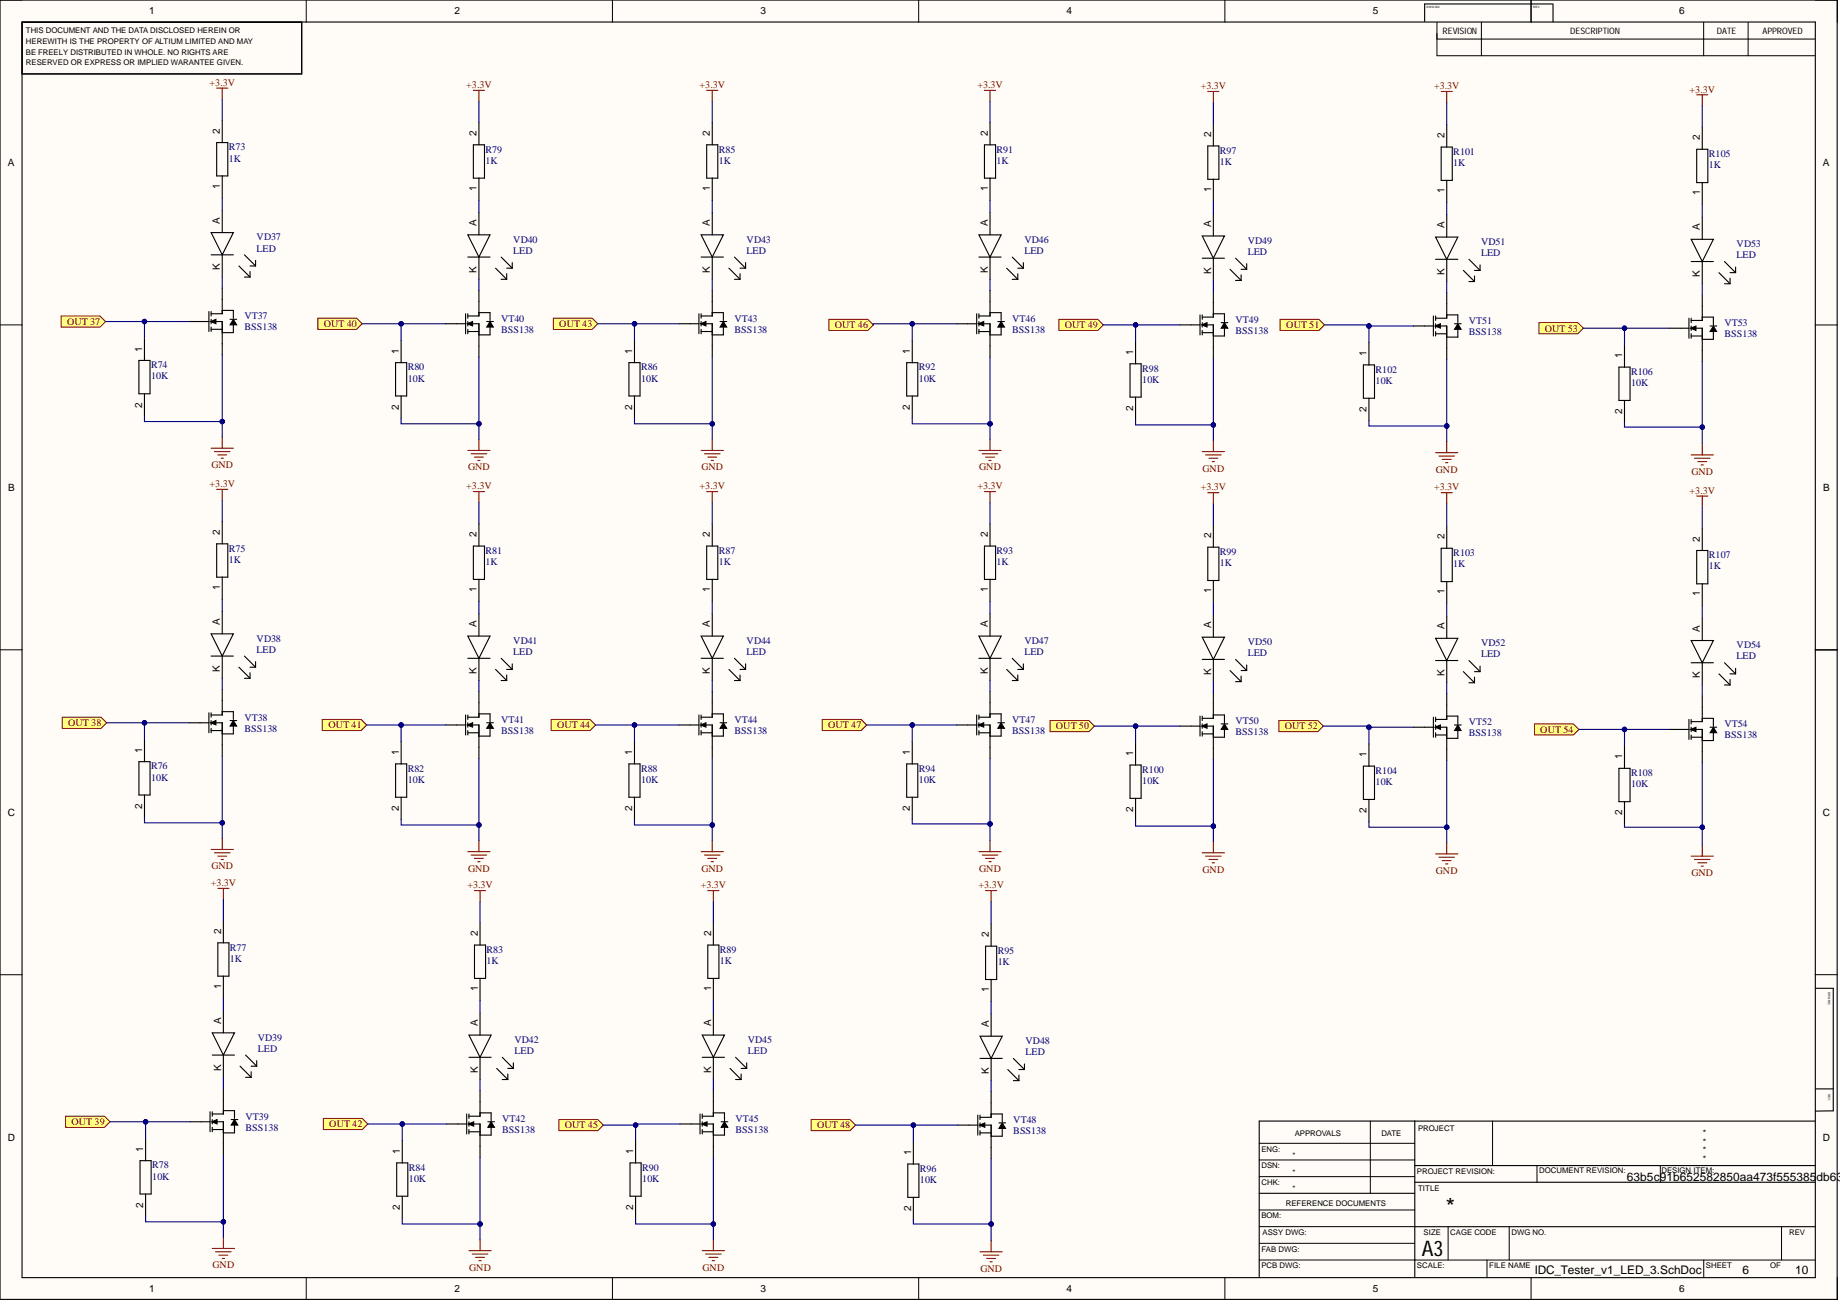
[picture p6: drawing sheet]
<svg xmlns="http://www.w3.org/2000/svg" width="420mm" height="297mm" viewBox="0 0 420 297" stroke-linecap="round" stroke-linejoin="round" font-family="sans-serif">
<defs><g id="words">
<text font-size="5.4" x="329.9" y="277.1">*</text>
<text font-size="4.9" x="324.4" y="286.5">A3</text>
<g font-size="2.7">
<text x="371.2" y="269.4">63b5c91b652582850aa473f555385db635</text>
<text x="350.2" y="290.7">IDC_Tester_v1_LED_3.SchDoc</text>
<text x="397.6" y="290.7">6</text>
<text x="409.6" y="290.7">10</text>
</g>
<g font-size="2.3">
<text x="34.1" y="3.3">1</text>
<text x="103.7" y="3.3">2</text>
<text x="173.5" y="3.3">3</text>
<text x="243.4" y="3.3">4</text>
<text x="313.2" y="3.3">5</text>
<text x="383.1" y="3.3">6</text>
<text x="50.2" y="30.5" transform="rotate(-90 50.2 30.5)">2</text>
<text x="108.8" y="31" transform="rotate(-90 108.8 31)">2</text>
<text x="162" y="31" transform="rotate(-90 162 31)">2</text>
<text x="225.4" y="31" transform="rotate(-90 225.4 31)">2</text>
<text x="276.3" y="31.3" transform="rotate(-90 276.3 31.3)">2</text>
<text x="329.5" y="31.5" transform="rotate(-90 329.5 31.5)">2</text>
<text x="387.9" y="32" transform="rotate(-90 387.9 32)">2</text>
<text x="1.8" y="37.9">A</text>
<text x="415.9" y="37.9">A</text>
<text x="50.2" y="43" transform="rotate(-90 50.2 43)">1</text>
<text x="108.8" y="43.5" transform="rotate(-90 108.8 43.5)">1</text>
<text x="162" y="43.5" transform="rotate(-90 162 43.5)">1</text>
<text x="225.4" y="43.5" transform="rotate(-90 225.4 43.5)">1</text>
<text x="276.3" y="43.8" transform="rotate(-90 276.3 43.8)">1</text>
<text x="329.5" y="44" transform="rotate(-90 329.5 44)">1</text>
<text x="387.9" y="44.5" transform="rotate(-90 387.9 44.5)">1</text>
<text x="50.2" y="51" transform="rotate(-90 50.2 51)">A</text>
<text x="108.8" y="51.6" transform="rotate(-90 108.8 51.6)">A</text>
<text x="162" y="51.6" transform="rotate(-90 162 51.6)">A</text>
<text x="225.4" y="51.6" transform="rotate(-90 225.4 51.6)">A</text>
<text x="276.3" y="51.8" transform="rotate(-90 276.3 51.8)">A</text>
<text x="329.5" y="52.1" transform="rotate(-90 329.5 52.1)">A</text>
<text x="387.9" y="52.6" transform="rotate(-90 387.9 52.6)">A</text>
<text x="50.2" y="61.7" transform="rotate(-90 50.2 61.7)">K</text>
<text x="108.8" y="62.2" transform="rotate(-90 108.8 62.2)">K</text>
<text x="162" y="62.2" transform="rotate(-90 162 62.2)">K</text>
<text x="225.4" y="62.2" transform="rotate(-90 225.4 62.2)">K</text>
<text x="276.3" y="62.5" transform="rotate(-90 276.3 62.5)">K</text>
<text x="329.5" y="62.7" transform="rotate(-90 329.5 62.7)">K</text>
<text x="387.9" y="63.2" transform="rotate(-90 387.9 63.2)">K</text>
<text x="32.4" y="80.2" transform="rotate(-90 32.4 80.2)">1</text>
<text x="91" y="80.7" transform="rotate(-90 91 80.7)">1</text>
<text x="144.2" y="80.7" transform="rotate(-90 144.2 80.7)">1</text>
<text x="207.6" y="80.7" transform="rotate(-90 207.6 80.7)">1</text>
<text x="258.6" y="81" transform="rotate(-90 258.6 81)">1</text>
<text x="311.8" y="81.2" transform="rotate(-90 311.8 81.2)">1</text>
<text x="370.1" y="81.7" transform="rotate(-90 370.1 81.7)">1</text>
<text x="32.4" y="93" transform="rotate(-90 32.4 93)">2</text>
<text x="91" y="93.5" transform="rotate(-90 91 93.5)">2</text>
<text x="144.2" y="93.5" transform="rotate(-90 144.2 93.5)">2</text>
<text x="207.6" y="93.5" transform="rotate(-90 207.6 93.5)">2</text>
<text x="258.6" y="93.7" transform="rotate(-90 258.6 93.7)">2</text>
<text x="311.8" y="94" transform="rotate(-90 311.8 94)">2</text>
<text x="370.1" y="94.5" transform="rotate(-90 370.1 94.5)">2</text>
<text x="1.9" y="112">B</text>
<text x="416" y="112">B</text>
<text x="50.2" y="122" transform="rotate(-90 50.2 122)">2</text>
<text x="108.8" y="122.5" transform="rotate(-90 108.8 122.5)">2</text>
<text x="162" y="122.5" transform="rotate(-90 162 122.5)">2</text>
<text x="225.4" y="122.5" transform="rotate(-90 225.4 122.5)">2</text>
<text x="276.3" y="122.8" transform="rotate(-90 276.3 122.8)">2</text>
<text x="329.5" y="123.1" transform="rotate(-90 329.5 123.1)">2</text>
<text x="387.9" y="123.6" transform="rotate(-90 387.9 123.6)">2</text>
<text x="50.2" y="134.6" transform="rotate(-90 50.2 134.6)">1</text>
<text x="108.8" y="135.1" transform="rotate(-90 108.8 135.1)">1</text>
<text x="162" y="135.1" transform="rotate(-90 162 135.1)">1</text>
<text x="225.4" y="135.1" transform="rotate(-90 225.4 135.1)">1</text>
<text x="276.3" y="135.3" transform="rotate(-90 276.3 135.3)">1</text>
<text x="329.5" y="135.6" transform="rotate(-90 329.5 135.6)">1</text>
<text x="387.9" y="136.1" transform="rotate(-90 387.9 136.1)">1</text>
<text x="50.2" y="142.6" transform="rotate(-90 50.2 142.6)">A</text>
<text x="108.8" y="143.1" transform="rotate(-90 108.8 143.1)">A</text>
<text x="162" y="143.1" transform="rotate(-90 162 143.1)">A</text>
<text x="225.4" y="143.1" transform="rotate(-90 225.4 143.1)">A</text>
<text x="276.3" y="143.3" transform="rotate(-90 276.3 143.3)">A</text>
<text x="329.5" y="143.6" transform="rotate(-90 329.5 143.6)">A</text>
<text x="387.9" y="144.1" transform="rotate(-90 387.9 144.1)">A</text>
<text x="50.2" y="153.2" transform="rotate(-90 50.2 153.2)">K</text>
<text x="108.8" y="153.7" transform="rotate(-90 108.8 153.7)">K</text>
<text x="162" y="153.7" transform="rotate(-90 162 153.7)">K</text>
<text x="225.4" y="153.7" transform="rotate(-90 225.4 153.7)">K</text>
<text x="276.3" y="154" transform="rotate(-90 276.3 154)">K</text>
<text x="329.5" y="154.2" transform="rotate(-90 329.5 154.2)">K</text>
<text x="387.9" y="154.8" transform="rotate(-90 387.9 154.8)">K</text>
<text x="32.4" y="171.7" transform="rotate(-90 32.4 171.7)">1</text>
<text x="91" y="172.2" transform="rotate(-90 91 172.2)">1</text>
<text x="144.2" y="172.2" transform="rotate(-90 144.2 172.2)">1</text>
<text x="207.6" y="172.2" transform="rotate(-90 207.6 172.2)">1</text>
<text x="258.6" y="172.5" transform="rotate(-90 258.6 172.5)">1</text>
<text x="311.8" y="172.8" transform="rotate(-90 311.8 172.8)">1</text>
<text x="370.1" y="173.3" transform="rotate(-90 370.1 173.3)">1</text>
<text x="32.4" y="184.5" transform="rotate(-90 32.4 184.5)">2</text>
<text x="91" y="185" transform="rotate(-90 91 185)">2</text>
<text x="144.2" y="185" transform="rotate(-90 144.2 185)">2</text>
<text x="207.6" y="185" transform="rotate(-90 207.6 185)">2</text>
<text x="258.6" y="185.3" transform="rotate(-90 258.6 185.3)">2</text>
<text x="311.8" y="185.5" transform="rotate(-90 311.8 185.5)">2</text>
<text x="1.8" y="186.1">C</text>
<text x="370.1" y="186" transform="rotate(-90 370.1 186)">2</text>
<text x="415.9" y="186.1">C</text>
<text x="50.4" y="213.1" transform="rotate(-90 50.4 213.1)">2</text>
<text x="109" y="213.6" transform="rotate(-90 109 213.6)">2</text>
<text x="162.2" y="213.6" transform="rotate(-90 162.2 213.6)">2</text>
<text x="225.6" y="213.8" transform="rotate(-90 225.6 213.8)">2</text>
<text x="50.4" y="225.6" transform="rotate(-90 50.4 225.6)">1</text>
<text x="109" y="226.1" transform="rotate(-90 109 226.1)">1</text>
<text x="162.2" y="226.1" transform="rotate(-90 162.2 226.1)">1</text>
<text x="225.6" y="226.3" transform="rotate(-90 225.6 226.3)">1</text>
<text x="50.4" y="233.6" transform="rotate(-90 50.4 233.6)">A</text>
<text x="109" y="234.1" transform="rotate(-90 109 234.1)">A</text>
<text x="162.2" y="234.1" transform="rotate(-90 162.2 234.1)">A</text>
<text x="225.6" y="234.4" transform="rotate(-90 225.6 234.4)">A</text>
<text x="50.4" y="244.3" transform="rotate(-90 50.4 244.3)">K</text>
<text x="109" y="244.8" transform="rotate(-90 109 244.8)">K</text>
<text x="162.2" y="244.8" transform="rotate(-90 162.2 244.8)">K</text>
<text x="225.6" y="245" transform="rotate(-90 225.6 245)">K</text>
<text x="1.8" y="260.2">D</text>
<text x="32.7" y="262.8" transform="rotate(-90 32.7 262.8)">1</text>
<text x="91.3" y="263.3" transform="rotate(-90 91.3 263.3)">1</text>
<text x="144.5" y="263.3" transform="rotate(-90 144.5 263.3)">1</text>
<text x="207.9" y="263.5" transform="rotate(-90 207.9 263.5)">1</text>
<text x="415.9" y="260.2">D</text>
<text x="32.7" y="275.6" transform="rotate(-90 32.7 275.6)">2</text>
<text x="91.3" y="276.1" transform="rotate(-90 91.3 276.1)">2</text>
<text x="144.5" y="276.1" transform="rotate(-90 144.5 276.1)">2</text>
<text x="207.9" y="276.4" transform="rotate(-90 207.9 276.4)">2</text>
<text x="34.1" y="294.7">1</text>
<text x="103.7" y="294.7">2</text>
<text x="173.5" y="294.7">3</text>
<text x="243.4" y="294.7">4</text>
<text x="313.2" y="294.7">5</text>
<text x="383.1" y="294.7">6</text>
</g>
<g font-size="2.3" fill="#800000">
<text x="47.8" y="19.6">+3.3V</text>
<text x="106.4" y="20.1">+3.3V</text>
<text x="159.6" y="20.1">+3.3V</text>
<text x="223" y="20.1">+3.3V</text>
<text x="273.9" y="20.4">+3.3V</text>
<text x="327.2" y="20.4">+3.3V</text>
<text x="385.5" y="21.1">+3.3V</text>
<text x="15.3" y="74.1">OUT 37</text>
<text x="73.9" y="74.6">OUT 40</text>
<text x="127.6" y="74.6">OUT 43</text>
<text x="190.5" y="74.9">OUT 46</text>
<text x="242.9" y="74.9">OUT 49</text>
<text x="293.5" y="74.9">OUT 51</text>
<text x="352.4" y="75.6">OUT 53</text>
<text x="48.2" y="106.8">GND</text>
<text x="106.8" y="107.3">GND</text>
<text x="160" y="107.3">GND</text>
<text x="223.4" y="107.3">GND</text>
<text x="274.4" y="107.6">GND</text>
<text x="327.6" y="107.8">GND</text>
<text x="47.8" y="111.1">+3.3V</text>
<text x="106.4" y="111.6">+3.3V</text>
<text x="159.6" y="111.6">+3.3V</text>
<text x="223" y="111.6">+3.3V</text>
<text x="273.9" y="111.9">+3.3V</text>
<text x="327.2" y="111.9">+3.3V</text>
<text x="385.5" y="112.7">+3.3V</text>
<text x="385.9" y="108.3">GND</text>
<text x="15.5" y="165.7">OUT 38</text>
<text x="75" y="166.2">OUT 41</text>
<text x="127.1" y="166.2">OUT 44</text>
<text x="188.9" y="166.2">OUT 47</text>
<text x="240.9" y="166.4">OUT 50</text>
<text x="293.1" y="166.4">OUT 52</text>
<text x="351.4" y="167.2">OUT 54</text>
<text x="48.1" y="202.2">+3.3V</text>
<text x="48.2" y="198.4">GND</text>
<text x="106.6" y="202.7">+3.3V</text>
<text x="106.8" y="198.9">GND</text>
<text x="159.9" y="202.7">+3.3V</text>
<text x="160" y="198.9">GND</text>
<text x="223.2" y="202.7">+3.3V</text>
<text x="223.4" y="198.9">GND</text>
<text x="274.4" y="199.1">GND</text>
<text x="327.6" y="199.4">GND</text>
<text x="385.9" y="199.9">GND</text>
<text x="16.3" y="256.7">OUT 39</text>
<text x="75.1" y="257.2">OUT 42</text>
<text x="128.9" y="257.4">OUT 45</text>
<text x="186.4" y="257.4">OUT 48</text>
<text x="48.5" y="289.4">GND</text>
<text x="107.1" y="289.9">GND</text>
<text x="160.3" y="289.9">GND</text>
<text x="223.7" y="290.2">GND</text>
</g>
<g font-size="2.3" fill="#000080">
<text x="52.2" y="34.3">R73</text>
<text x="110.8" y="34.8">R79</text>
<text x="164" y="34.8">R85</text>
<text x="227.4" y="34.8">R91</text>
<text x="278.3" y="35.1">R97</text>
<text x="331.6" y="35.3">R101</text>
<text x="389.9" y="35.8">R105</text>
<text x="52.2" y="36.8">1K</text>
<text x="110.8" y="37.4">1K</text>
<text x="164" y="37.4">1K</text>
<text x="227.4" y="37.4">1K</text>
<text x="278.3" y="37.6">1K</text>
<text x="331.6" y="37.9">1K</text>
<text x="389.9" y="38.4">1K</text>
<text x="58.6" y="54.8">VD37</text>
<text x="58.6" y="57.4">LED</text>
<text x="117.1" y="55.4">VD40</text>
<text x="117.1" y="57.9">LED</text>
<text x="170.4" y="55.4">VD43</text>
<text x="170.4" y="57.9">LED</text>
<text x="233.7" y="55.4">VD46</text>
<text x="233.7" y="57.9">LED</text>
<text x="284.7" y="55.6">VD49</text>
<text x="284.7" y="58.1">LED</text>
<text x="337.9" y="55.9">VD51</text>
<text x="337.9" y="58.4">LED</text>
<text x="396.2" y="56.4">VD53</text>
<text x="396.2" y="58.9">LED</text>
<text x="55.8" y="72.9">VT37</text>
<text x="55.8" y="75.4">BSS138</text>
<text x="114.3" y="73.4">VT40</text>
<text x="114.3" y="75.9">BSS138</text>
<text x="167.6" y="73.4">VT43</text>
<text x="167.6" y="75.9">BSS138</text>
<text x="230.9" y="73.4">VT46</text>
<text x="230.9" y="75.9">BSS138</text>
<text x="281.9" y="73.6">VT49</text>
<text x="281.9" y="76.1">BSS138</text>
<text x="335.1" y="73.9">VT51</text>
<text x="335.1" y="76.4">BSS138</text>
<text x="393.4" y="74.4">VT53</text>
<text x="393.4" y="76.9">BSS138</text>
<text x="34.5" y="84">R74</text>
<text x="34.5" y="86.5">10K</text>
<text x="93" y="84.5">R80</text>
<text x="93" y="87.1">10K</text>
<text x="146.3" y="84.5">R86</text>
<text x="146.3" y="87.1">10K</text>
<text x="209.6" y="84.5">R92</text>
<text x="209.6" y="87.1">10K</text>
<text x="260.6" y="84.8">R98</text>
<text x="260.6" y="87.3">10K</text>
<text x="313.8" y="85">R102</text>
<text x="313.8" y="87.6">10K</text>
<text x="372.1" y="85.5">R106</text>
<text x="372.1" y="88.1">10K</text>
<text x="52.2" y="125.8">R75</text>
<text x="52.2" y="128.4">1K</text>
<text x="110.8" y="126.4">R81</text>
<text x="110.8" y="128.9">1K</text>
<text x="164" y="126.4">R87</text>
<text x="164" y="128.9">1K</text>
<text x="227.4" y="126.4">R93</text>
<text x="227.4" y="128.9">1K</text>
<text x="278.3" y="126.6">R99</text>
<text x="278.3" y="129.1">1K</text>
<text x="331.6" y="126.9">R103</text>
<text x="331.6" y="129.4">1K</text>
<text x="389.9" y="127.4">R107</text>
<text x="389.9" y="129.9">1K</text>
<text x="58.6" y="146.4">VD38</text>
<text x="58.6" y="148.9">LED</text>
<text x="117.1" y="146.9">VD41</text>
<text x="117.1" y="149.4">LED</text>
<text x="170.4" y="146.9">VD44</text>
<text x="170.4" y="149.4">LED</text>
<text x="233.7" y="146.9">VD47</text>
<text x="233.7" y="149.4">LED</text>
<text x="284.7" y="147.1">VD50</text>
<text x="284.7" y="149.7">LED</text>
<text x="337.9" y="147.4">VD52</text>
<text x="337.9" y="149.9">LED</text>
<text x="396.2" y="147.9">VD54</text>
<text x="396.2" y="150.4">LED</text>
<text x="55.8" y="164.4">VT38</text>
<text x="55.8" y="166.9">BSS138</text>
<text x="114.3" y="164.9">VT41</text>
<text x="114.3" y="167.4">BSS138</text>
<text x="167.6" y="164.9">VT44</text>
<text x="167.6" y="167.4">BSS138</text>
<text x="230.9" y="164.9">VT47</text>
<text x="230.9" y="167.4">BSS138</text>
<text x="281.9" y="165.1">VT50</text>
<text x="281.9" y="167.7">BSS138</text>
<text x="335.1" y="165.4">VT52</text>
<text x="335.1" y="167.9">BSS138</text>
<text x="393.4" y="165.9">VT54</text>
<text x="393.4" y="168.4">BSS138</text>
<text x="34.5" y="175.5">R76</text>
<text x="34.5" y="178.1">10K</text>
<text x="93" y="176">R82</text>
<text x="93" y="178.6">10K</text>
<text x="146.3" y="176">R88</text>
<text x="146.3" y="178.6">10K</text>
<text x="209.6" y="176">R94</text>
<text x="209.6" y="178.6">10K</text>
<text x="260.6" y="176.3">R100</text>
<text x="260.6" y="178.8">10K</text>
<text x="313.8" y="176.6">R104</text>
<text x="313.8" y="179.1">10K</text>
<text x="372.1" y="177.1">R108</text>
<text x="372.1" y="179.6">10K</text>
<text x="52.5" y="216.9">R77</text>
<text x="52.5" y="219.4">1K</text>
<text x="111" y="217.4">R83</text>
<text x="111" y="219.9">1K</text>
<text x="164.3" y="217.4">R89</text>
<text x="164.3" y="219.9">1K</text>
<text x="227.6" y="217.6">R95</text>
<text x="227.6" y="220.2">1K</text>
<text x="58.8" y="237.4">VD39</text>
<text x="58.8" y="239.9">LED</text>
<text x="117.4" y="237.9">VD42</text>
<text x="170.6" y="237.9">VD45</text>
<text x="234" y="238.2">VD48</text>
<text x="117.4" y="240.5">LED</text>
<text x="170.6" y="240.5">LED</text>
<text x="234" y="240.7">LED</text>
<text x="56" y="255.4">VT39</text>
<text x="56" y="257.9">BSS138</text>
<text x="114.6" y="255.9">VT42</text>
<text x="167.8" y="255.9">VT45</text>
<text x="231.2" y="256.2">VT48</text>
<text x="114.6" y="258.5">BSS138</text>
<text x="167.8" y="258.5">BSS138</text>
<text x="231.2" y="258.7">BSS138</text>
<text x="34.7" y="266.6">R78</text>
<text x="34.7" y="269.1">10K</text>
<text x="93.3" y="267.1">R84</text>
<text x="93.3" y="269.6">10K</text>
<text x="146.5" y="267.1">R90</text>
<text x="146.5" y="269.6">10K</text>
<text x="209.9" y="267.3">R96</text>
<text x="209.9" y="269.9">10K</text>
</g>
<g font-size="2">
<text x="329.1" y="7.7">REVISION</text>
<text x="358.3" y="7.7">DESCRIPTION</text>
<text x="391.7" y="7.7">DATE</text>
<text x="402.1" y="7.7">APPROVED</text>
<text x="388.5" y="263.1">*</text>
<text x="388.5" y="259.1">*</text>
<text x="388.5" y="261.2">*</text>
<text x="388.5" y="265.1">*</text>
</g>
<g font-size="1.8">
<text x="5.9" y="7.6">THIS DOCUMENT AND THE DATA DISCLOSED HEREIN OR</text>
<text x="5.9" y="10.1">HEREWITH IS THE PROPERTY OF ALTIUM LIMITED AND MAY</text>
<text x="5.9" y="12.5">BE FREELY DISTRIBUTED IN WHOLE. NO RIGHTS ARE</text>
<text x="5.9" y="14.9">RESERVED OR EXPRESS OR IMPLIED WARANTEE GIVEN.</text>
<text x="323.5" y="257.9">PROJECT</text>
<text x="287.8" y="262.8">ENG:</text>
<text x="295.4" y="259.2">APPROVALS</text>
<text x="315.2" y="259.2">DATE</text>
<text x="287.8" y="266.6">DSN:</text>
<text x="294.9" y="264.3">*</text>
<text x="294.9" y="268.1">*</text>
<text x="323.3" y="267.8">PROJECT REVISION:</text>
<text x="351.2" y="267.6">DOCUMENT REVISION:</text>
<text x="379.1" y="267.6">DESIGN ITEM:</text>
<text x="287.8" y="270.4">CHK:</text>
<text x="293.4" y="275.2">REFERENCE DOCUMENTS</text>
<text x="294.9" y="271.6">*</text>
<text x="323.5" y="271.6">TITLE</text>
<text x="287.8" y="278">BOM:</text>
<text x="288.1" y="281.8">ASSY DWG:</text>
<text x="324.8" y="281.8">SIZE</text>
<text x="330.9" y="281.8">CAGE CODE</text>
<text x="344.8" y="281.8">DWG NO.</text>
<text x="408.2" y="281.8">REV</text>
<text x="287.8" y="285.6">FAB DWG:</text>
<text x="287.8" y="289.4">PCB DWG:</text>
<text x="323.3" y="289.4">SCALE:</text>
<text x="339.8" y="289.4">FILE NAME</text>
<text x="389.2" y="289.4">SHEET</text>
<text x="403.9" y="289.4">OF</text>
</g>
<g font-size=".7">
<text x="325.5" y="1.8">DWG NO:</text>
<text x="349.8" y="1.8">REV:</text>
<text x="417.1" y="226.3" transform="rotate(90 417.1 226.3)">DWG NO:</text>
<text x="417.1" y="249.5" transform="rotate(90 417.1 249.5)">REV:</text>
</g>
</g></defs>
<g fill="#fffcf8">
<path d="M0 0h419.2v296.5h-419.2z" fill-rule="evenodd"/>
<path d="M5.1 5.1h409v286.3h-409z" fill-rule="evenodd"/>
</g>
<g fill="none" stroke="#000" stroke-width=".23">
<path d="M0 0h5.1M69.9 0v5.1M139.7 0v5.1M209.6 0v5.1M279.5 0v5.1M327.8 5.1v7.6h86.2M327.9 8.9h86.1M338 5.1v7.6M349.3 0v5.1M388.7 5.1v7.6M398.8 5.1v7.6M414.1 0h5.1v5.1"/>
<path d="M0 74.1h5.1M48 73.4l1.3-.6v1.1zM53.2 72.8l.8 1.3h-1.5zM414.1 74.1h5.1M0 148.2h5.1M414.1 148.3h5.1M48 164.9l1.3-.5v1zM53.2 164.4l.8 1.3h-1.5zM0 222.4h5.1M414.1 222.4h5.1M48.3 255.9l1.2-.5v1zM53.5 255.4l.8 1.3h-1.6z"/>
<path d="M312.6 255.8v16.4M340.5 255.8v10.1M287.3 264.6h35.5M287.3 260.8h35.5M287.3 268.4h35.5M287.3 279.9h35.5M287.3 276h35.5M330.4 279.9v7.6M344.3 279.9v7.6M350.7 265.9v3.8M378.8 265.9v3.8M406.5 279.9v7.6"/>
<path d="M69.9 291.4v5.1M139.7 291.4v5.1M209.6 291.4v5.1M279.5 291.4v5.1M287.3 287.5h126.8M287.3 283.7h35.5M339.3 287.5v3.8M349.3 291.4v5.1M388.7 287.5v3.8M419.2 291.4v5.1"/>
</g>
<g fill="none" stroke="#000" stroke-width=".25">
<path d="M0 0h419.2v296.4h-419.2zM5 5h409.2v286.5h-409.2zM5 5.1h63.8v11.8h-63.8M349.3 0v5M354.3 .9h-29.3v4M354.3 1v4M49.4 32.5h2.6v7.6h-2.6zM50.7 27.5v5M48.2 53.1h5l-2.5 5zM48.2 58.1h5M50.7 40.1v5.1M50.7 48v5.1"/>
<path d="M50.7 58.1v5.1M55.8 58.1l2.5 2.6M58.3 59.4v1.3M33 77.2v5M43.1 73.4h4.6M47.7 71.1v4.5M48.2 73.4h2.5v7.6M48.2 75.1h2.5M48.2 71.1v1M48.2 72.8v1.1M48.2 74.6v1M50.7 65.7v5.9h-2.5"/>
<path d="M50.7 70.8h2.5v1.8M52.5 72.8h1.5M53.2 73.9v2h-2.5M54.5 60.7l2.5 2.5M55.8 63.2h1.2M57 61.9v1.3M57 60.7h1.3M31.7 82.2h2.5v7.6h-2.5zM33 89.8v5.1M50.7 119v5.1M49.4 124.1h2.6v7.6h-2.6zM50.7 131.7v5"/>
<path d="M50.7 139.5v5.1M48.2 144.6h5l-2.5 5.1zM48.2 149.7h5M50.7 149.7v5.1M50.7 157.3v5.8h-2.5M54.5 152.2l2.5 2.6M55.8 149.7l2.5 2.5M55.8 154.8h1.2M57 153.5v1.3M57 152.2h1.3M58.3 150.9v1.3M414.2 148.3h5"/>
<path d="M31.7 173.8h2.5v7.6h-2.5zM33 168.7v5.1M43.1 164.9h4.6M47.7 162.6v4.6M48.2 164.9h2.5v7.6M48.2 162.6v1M48.2 164.4v1M48.2 166.2v1M48.2 166.7h2.5M50.7 162.4h2.5v1.7M52.5 164.4h1.5M53.2 165.4v2h-2.5"/>
<path d="M33 181.4v5M49.7 215.1h2.5v7.6h-2.5zM51 210v5.1M48.4 235.6h5.1l-2.5 5.1zM51 222.7v5.1M51 230.6v5M414.3 225.5h4v27.9l-4.1 .1M33.2 259.7v5.1M43.4 255.9h4.5M47.9 253.6v4.6M48.4 255.9h2.6v7.6M48.4 257.7h2.6"/>
<path d="M48.4 253.6v1.1M48.4 255.4v1M48.4 257.2v1M48.4 240.7h5.1M51 240.7v5.1M51 248.3v5.8h-2.6M51 253.4h2.5v1.8M52.7 255.4h1.6M53.5 256.4v2.1h-2.5M54.8 243.2l2.5 2.6M56 240.7l2.6 2.5M56 245.8h1.3"/>
<path d="M57.3 244.5v1.3M57.3 243.2h1.3M58.6 242v1.2M322.8 255.8v35.5M414.1 255.8h-126.8v35.5M414.3 248.4h4M32 264.8h2.5v7.6h-2.5zM33.2 272.4v5.1M287.3 272.2h35.5M322.8 265.9h91.3M322.8 269.7h91.3M322.8 279.9h91.3"/>
</g>
<path d="M48 73.4l1.3-.6v1.1zM53.2 72.8l.8 1.3h-1.5zM48 164.9l1.3-.5v1zM53.2 164.4l.8 1.3h-1.5zM48.3 255.9l1.2-.5v1zM53.5 255.4l.8 1.3h-1.6z" fill="#000"/>
<g fill="none" stroke="#800000" stroke-width=".25">
<path d="M49.4 20.1h2.6M50.7 20.1v2.5M50.7 99.7v2.6M48.2 102.3h5M48.9 103h3.6M49.4 111.6h2.6M49.7 103.8h2M50.5 104.5h.5M50.7 111.6v2.6M48.2 193.8h5M48.9 194.6h3.6M49.7 195.3h2"/>
<path d="M50.5 196.1h.5M50.7 191.3v2.5M49.7 202.7h2.5M51 202.7v2.5M48.4 284.8h5.1M49.2 285.6h3.5M49.9 286.3h2.1M50.7 287.1h.5M51 282.3v2.5"/>
</g>
<path d="M13.9 72.1h8.9l1.3 1.3-1.3 1.2h-8.9z" fill-rule="evenodd" fill="#ffff80"/>
<path d="M13.9 72.1h8.9l1.3 1.3-1.3 1.2h-8.9z" fill="none" stroke="#800000" stroke-width=".23"/>
<path d="M14.2 163.6h8.9l1.2 1.3-1.2 1.3h-8.9z" fill-rule="evenodd" fill="#ffff80"/>
<path d="M14.2 163.6h8.9l1.2 1.3-1.2 1.3h-8.9z" fill="none" stroke="#800000" stroke-width=".23"/>
<path d="M73.5 164.1h8.9l1.3 1.3-1.3 1.3h-8.9z" fill-rule="evenodd" fill="#ffff80"/>
<path d="M73.5 164.1h8.9l1.3 1.3-1.3 1.3h-8.9z" fill="none" stroke="#800000" stroke-width=".23"/>
<path d="M15 254.7h8.8l1.3 1.2-1.3 1.3h-8.8z" fill-rule="evenodd" fill="#ffff80"/>
<path d="M15 254.7h8.8l1.3 1.2-1.3 1.3h-8.8z" fill="none" stroke="#800000" stroke-width=".23"/>
<path d="M73.8 255.2h8.9l1.2 1.2-1.2 1.3h-8.9z" fill-rule="evenodd" fill="#ffff80"/>
<path d="M73.8 255.2h8.9l1.2 1.2-1.2 1.3h-8.9z" fill="none" stroke="#800000" stroke-width=".23"/>
<path d="M126.3 72.6h8.8l1.3 1.3-1.3 1.2h-8.8z" fill-rule="evenodd" fill="#ffff80"/>
<path d="M126.3 72.6h8.8l1.3 1.3-1.3 1.2h-8.8z" fill="none" stroke="#800000" stroke-width=".23"/>
<path d="M125.7 164.1h8.9l1.3 1.3-1.3 1.3h-8.9z" fill-rule="evenodd" fill="#ffff80"/>
<path d="M125.7 164.1h8.9l1.3 1.3-1.3 1.3h-8.9z" fill="none" stroke="#800000" stroke-width=".23"/>
<path d="M127.5 255.4h8.9l1.3 1.3-1.3 1.2h-8.9z" fill-rule="evenodd" fill="#ffff80"/>
<path d="M127.5 255.4h8.9l1.3 1.3-1.3 1.2h-8.9z" fill="none" stroke="#800000" stroke-width=".23"/>
<path d="M189.1 72.9h8.9l1.3 1.2-1.3 1.3h-8.9z" fill-rule="evenodd" fill="#ffff80"/>
<path d="M189.1 72.9h8.9l1.3 1.2-1.3 1.3h-8.9z" fill="none" stroke="#800000" stroke-width=".23"/>
<path d="M187.6 164.1h8.9l1.2 1.3-1.2 1.3h-8.9z" fill-rule="evenodd" fill="#ffff80"/>
<path d="M187.6 164.1h8.9l1.2 1.3-1.2 1.3h-8.9z" fill="none" stroke="#800000" stroke-width=".23"/>
<path d="M185.1 255.4h8.8l1.3 1.3-1.3 1.2h-8.8z" fill-rule="evenodd" fill="#ffff80"/>
<path d="M185.1 255.4h8.8l1.3 1.3-1.3 1.2h-8.8z" fill="none" stroke="#800000" stroke-width=".23"/>
<path d="M241.6 72.9h8.9l1.2 1.2-1.2 1.3h-8.9z" fill-rule="evenodd" fill="#ffff80"/>
<path d="M241.6 72.9h8.9l1.2 1.2-1.2 1.3h-8.9z" fill="none" stroke="#800000" stroke-width=".23"/>
<path d="M239.6 164.4h8.8l1.3 1.3-1.3 1.2h-8.8z" fill-rule="evenodd" fill="#ffff80"/>
<path d="M239.6 164.4h8.8l1.3 1.3-1.3 1.2h-8.8z" fill="none" stroke="#800000" stroke-width=".23"/>
<path d="M292 72.9h8.9l1.3 1.2-1.3 1.3h-8.9z" fill-rule="evenodd" fill="#ffff80"/>
<path d="M292 72.9h8.9l1.3 1.2-1.3 1.3h-8.9z" fill="none" stroke="#800000" stroke-width=".23"/>
<path d="M291.8 164.4h8.9l1.2 1.3-1.2 1.2h-8.9z" fill-rule="evenodd" fill="#ffff80"/>
<path d="M291.8 164.4h8.9l1.2 1.3-1.2 1.2h-8.9z" fill="none" stroke="#800000" stroke-width=".23"/>
<path d="M351.1 73.6h8.9l1.3 1.3-1.3 1.2h-8.9z" fill-rule="evenodd" fill="#ffff80"/>
<path d="M351.1 73.6h8.9l1.3 1.3-1.3 1.2h-8.9z" fill="none" stroke="#800000" stroke-width=".23"/>
<path d="M350.1 165.1h8.9l1.2 1.3-1.2 1.3h-8.9z" fill-rule="evenodd" fill="#ffff80"/>
<path d="M350.1 165.1h8.9l1.2 1.3-1.2 1.3h-8.9z" fill="none" stroke="#800000" stroke-width=".23"/>
<g fill="none" stroke="#000" stroke-width=".25">
<path d="M108 33h2.5v7.6h-2.5zM109.3 28v5M161.2 33h2.6v7.6h-2.6zM162.5 28v5M224.6 33h2.5v7.6h-2.5zM225.9 28v5M275.6 33.3h2.5v7.6h-2.5zM276.8 28.2v5.1M328.8 33.6h2.5v7.6h-2.5zM330.1 28.5v5.1M387.1 34.1h2.5v7.6h-2.5zM388.4 29v5.1"/>
<path d="M106.7 53.6h5.1l-2.5 5zM106.7 58.6h5.1M109.3 40.6v5.1M109.3 48.5v5.1M109.3 58.6v5.1M114.3 58.6l2.6 2.6M116.9 59.9v1.3M160 53.6h5l-2.5 5zM160 58.6h5M162.5 40.6v5.1M162.5 48.5v5.1M162.5 58.6v5.1"/>
<path d="M167.6 58.6l2.5 2.6M170.1 59.9v1.3M223.3 53.6h5.1l-2.5 5.1zM223.3 58.7h5.1M225.9 40.6v5.1M225.9 48.5v5.1M225.9 58.7v5M230.9 58.7l2.6 2.5M233.5 59.9v1.3M274.3 53.8h5.1l-2.6 5.1zM274.3 58.9h5.1M276.8 40.9v5.1"/>
<path d="M276.8 48.8v5M276.8 58.9v5.1M281.9 58.9l2.5 2.5M327.5 54.1h5.1l-2.5 5.1zM327.5 59.2h5.1M330.1 41.2v5M330.1 49v5.1M330.1 59.2v5M335.1 59.2l2.6 2.5M385.8 54.6h5.1l-2.5 5.1zM385.8 59.7h5.1M388.4 41.7v5"/>
<path d="M388.4 49.5v5.1M388.4 59.7v5M393.5 59.7l2.5 2.5M91.5 77.7v5M101.7 73.9h4.5M106.2 71.6v4.5M106.7 73.9h2.6v7.6M106.7 75.6h2.6M106.7 71.6v1M106.7 73.4v1M106.7 75.1v1M109.3 66.3v5.8h-2.6"/>
<path d="M109.3 71.3h2.5v1.8M111 73.4h1.6M111.8 74.4v2h-2.5M113.1 61.2l2.5 2.5M114.3 63.7h1.3M115.6 62.5v1.2M115.6 61.2h1.3M144.8 77.7v5M154.9 73.9h4.6M159.5 71.6v4.5M160 73.9h2.5v7.6M160 75.6h2.5"/>
<path d="M160 71.6v1M160 73.4v1M160 75.1v1M162.5 66.3v5.8h-2.5M162.5 71.3h2.5v1.8M164.3 73.4h1.5M165 74.4v2h-2.5M166.3 61.2l2.5 2.5M167.6 63.7h1.2M168.8 61.2h1.3M168.8 62.5v1.2M208.1 77.7v5"/>
<path d="M218.3 73.9h4.5M222.8 71.6v4.5M223.3 73.9h2.6v7.6M223.3 75.6h2.6M223.3 71.6v1M223.3 73.4v1M223.3 75.1v1M225.9 66.3v5.8h-2.6M225.9 71.3h2.5v1.8M227.7 73.4h1.5M228.4 74.4v2h-2.5M229.7 61.2l2.5 2.5"/>
<path d="M230.9 63.7h1.3M232.2 61.2h1.3M232.2 62.5v1.2M259.1 77.9v5.1M269.2 74.1h4.6M273.8 71.8v4.6M274.3 74.1h2.5v7.6M274.3 75.9h2.5M274.3 71.8v1.1M274.3 73.6v1M274.3 75.4v1M276.8 66.5v5.8h-2.5"/>
<path d="M276.8 71.6h2.6v1.8M278.6 73.6h1.5M279.4 74.6v2.1h-2.6M280.6 61.4l2.6 2.6M281.9 64h1.3M283.2 62.7v1.3M283.2 61.4h1.2M284.4 60.2v1.2M312.3 78.2v5M322.5 74.4h4.5M327 72.1v4.6M327.5 74.4h2.6v7.6"/>
<path d="M327.5 76.1h2.6M327.5 72.1v1M327.5 73.9v1M327.5 75.6v1.1M330.1 66.8v5.8h-2.6M330.1 71.8h2.5v1.8M331.9 73.9h1.5M332.6 74.9v2h-2.5M333.9 61.7l2.5 2.5M335.1 64.2h1.3M336.4 63v1.2M336.4 61.7h1.3"/>
<path d="M337.7 60.4v1.3M370.6 78.7v5.1M380.8 74.9h4.5M385.3 72.6v4.6M385.8 76.7h2.6M385.8 74.9h2.6v7.6M385.8 72.6v1M385.8 74.4v1M385.8 76.1v1.1M388.4 72.3h2.5v1.8M388.4 67.3v5.8h-2.6M390.2 74.4h1.5"/>
<path d="M390.9 75.4v2h-2.5M392.2 62.2l2.5 2.5M393.5 64.7h1.2M394.7 63.5v1.2M394.7 62.2h1.3M396 60.9v1.3M90.3 82.7h2.5v7.6h-2.5zM91.5 90.3v5.1M143.5 82.7h2.5v7.6h-2.5zM144.8 90.3v5.1M206.9 82.7h2.5v7.6h-2.5zM208.1 90.3v5.1"/>
<path d="M257.8 83h2.6v7.6h-2.6zM259.1 90.6v5.1M311.1 83.2h2.5v7.7h-2.5zM312.3 90.9v5M369.4 83.8h2.5v7.6h-2.5zM370.6 91.4v5M109.3 119.5v5.1M162.5 119.5v5.1M225.9 119.5v5.1M276.8 119.8v5M108 124.6h2.5v7.6h-2.5zM109.3 132.2v5.1"/>
<path d="M161.2 124.6h2.6v7.6h-2.6zM162.5 132.2v5.1M224.6 124.6h2.5v7.6h-2.5zM225.9 132.2v5.1M275.6 124.8h2.5v7.6h-2.5zM276.8 132.4v5.1M328.8 125.1h2.5v7.6h-2.5zM330.1 120v5.1M330.1 132.7v5.1M387.1 125.6h2.5v7.6h-2.5zM388.4 120.5v5.1M388.4 133.2v5.1"/>
<path d="M106.7 145.1h5.1l-2.5 5.1zM106.7 150.2h5.1M109.3 140v5.1M109.3 150.2v5.1M109.3 157.8v5.8h-2.6M113.1 152.7l2.5 2.6M114.3 150.2l2.6 2.5M114.3 155.3h1.3M115.6 154v1.3M115.6 152.7h1.3M116.9 151.5v1.2M160 145.1h5l-2.5 5.1z"/>
<path d="M160 150.2h5M162.5 157.8v5.8h-2.5M162.5 140v5.1M162.5 150.2v5.1M166.3 152.7l2.5 2.6M167.6 155.3h1.2M167.6 150.2l2.5 2.5M168.8 152.7h1.3M168.8 154v1.3M170.1 151.5v1.2M223.3 145.1h5.1l-2.5 5.1zM223.3 150.2h5.1"/>
<path d="M225.9 157.8v5.8h-2.6M225.9 140v5.1M225.9 150.2v5.1M229.7 152.7l2.5 2.6M230.9 155.3h1.3M230.9 150.2l2.6 2.5M232.2 152.7h1.3M232.2 154v1.3M233.5 151.5v1.2M274.3 145.4h5.1l-2.6 5zM274.3 150.4h5.1M276.8 140.3v5.1"/>
<path d="M276.8 150.4v5.1M276.8 158v5.9h-2.5M280.6 153l2.6 2.5M281.9 150.4l2.5 2.6M281.9 155.5h1.3M283.2 154.2v1.3M283.2 153h1.2M284.4 151.7v1.3M327.5 145.6h5.1l-2.5 5.1zM327.5 150.7h5.1M330.1 140.6v5M330.1 150.7v5.1"/>
<path d="M330.1 158.3v5.8h-2.6M333.9 153.2l2.5 2.6M335.1 150.7l2.6 2.5M335.1 155.8h1.3M336.4 154.5v1.3M336.4 153.2h1.3M337.7 152v1.2M385.8 146.1h5.1l-2.5 5.1zM385.8 151.2h5.1M388.4 141.1v5M388.4 151.2v5.1M388.4 158.8v5.8h-2.6"/>
<path d="M392.2 153.7l2.5 2.6M393.5 151.2l2.5 2.5M393.5 156.3h1.2M394.7 155v1.3M394.7 153.7h1.3M396 152.5v1.2M90.3 174.3h2.5v7.6h-2.5zM91.5 169.2v5.1M101.7 165.4h4.5M106.2 163.1v4.6M106.7 165.4h2.6v7.6M106.7 163.1v1"/>
<path d="M106.7 164.9v1M106.7 166.7v1M106.7 167.2h2.6M109.3 162.9h2.5v1.7M111 164.9h1.6M111.8 165.9v2h-2.5M143.5 174.3h2.5v7.6h-2.5zM144.8 169.2v5.1M154.9 165.4h4.6M159.5 163.1v4.6M160 165.4h2.5v7.6M160 167.2h2.5"/>
<path d="M160 163.1v1M160 164.9v1M160 166.7v1M162.5 162.9h2.5v1.7M164.3 164.9h1.5M165 165.9v2h-2.5M206.9 174.3h2.5v7.6h-2.5zM208.1 169.2v5.1M218.3 165.4h4.5M222.8 163.1v4.6M223.3 165.4h2.6v7.6M223.3 167.2h2.6"/>
<path d="M223.3 163.1v1M223.3 164.9v1M223.3 166.7v1M225.9 162.9h2.5v1.7M227.7 164.9h1.5M228.4 165.9v2h-2.5M257.8 174.5h2.6v7.6h-2.6zM259.1 169.5v5M269.2 165.7h4.6M273.8 163.4v4.5M274.3 165.7h2.5v7.6M274.3 163.4v1"/>
<path d="M274.3 165.1v1.1M274.3 166.9v1M274.3 167.4h2.5M276.8 163.1h2.6v1.8M278.6 165.1h1.5M279.4 166.2v2h-2.6M311.1 174.8h2.5v7.6h-2.5zM312.3 169.7v5.1M322.5 165.9h4.5M327 163.6v4.6M327.5 165.9h2.6v7.6M327.5 163.6v1"/>
<path d="M327.5 165.4v1M327.5 167.2v1M327.5 167.7h2.6M330.1 163.4h2.5v1.7M331.9 165.4h1.5M332.6 166.4v2h-2.5M369.4 175.3h2.5v7.6h-2.5zM370.6 170.2v5.1M380.8 166.4h4.5M385.3 164.1v4.6M385.8 168.2h2.6M385.8 166.4h2.6v7.6"/>
<path d="M385.8 164.1v1M385.8 165.9v1M385.8 167.7v1M388.4 163.9h2.5v1.8M390.2 165.9h1.5M390.9 166.9v2.1h-2.5M91.5 181.9v5.1M144.8 181.9v5.1M208.1 181.9v5.1M259.1 182.1v5.1M312.3 182.4v5.1M370.6 182.9v5.1"/>
<path d="M108.3 215.6h2.5v7.6h-2.5zM109.5 210.5v5.1M161.5 215.6h2.5v7.6h-2.5zM162.8 210.5v5.1M224.9 215.9h2.5v7.6h-2.5zM226.1 210.8v5.1M107 236.1h5.1l-2.6 5.1zM109.5 223.2v5.1M109.5 231.1v5M160.2 236.1h5.1l-2.5 5.1zM162.8 223.2v5.1M162.8 231.1v5"/>
<path d="M223.6 236.4h5.1l-2.6 5.1zM226.1 223.5v5M226.1 231.3v5.1M101.9 256.4h4.6M106.5 254.1v4.6M107 256.4h2.5v7.6M107 258.2h2.5M107 254.1v1.1M107 255.9v1M107 257.7v1M107 241.2h5.1M109.5 241.2v5.1"/>
<path d="M109.5 248.8v5.9h-2.5M109.5 253.9h2.6v1.8M111.3 255.9h1.5M112.1 256.9v2.1h-2.6M113.3 243.7l2.6 2.6M114.6 241.2l2.5 2.5M114.6 246.3h1.3M115.9 245v1.3M115.9 243.7h1.2M117.1 242.5v1.2M155.2 256.4h4.5M159.7 254.1v4.6"/>
<path d="M160.2 256.4h2.6v7.6M160.2 258.2h2.6M160.2 241.2h5.1M160.2 254.1v1.1M160.2 255.9v1M160.2 257.7v1M162.8 248.8v5.9h-2.6M162.8 253.9h2.5v1.8M162.8 241.2v5.1M164.5 255.9h1.6M165.3 256.9v2.1h-2.5M166.6 243.7l2.5 2.6"/>
<path d="M167.8 246.3h1.3M167.8 241.2l2.6 2.5M169.1 243.7h1.3M169.1 245v1.3M170.4 242.5v1.2M218.5 256.7h4.6M223.1 254.4v4.6M223.6 256.7h2.5v7.6M223.6 258.5h2.5M223.6 254.4v1M223.6 256.2v1M223.6 257.9v1.1"/>
<path d="M223.6 241.5h5.1M226.1 241.5v5M226.1 249.1v5.8h-2.5M226.1 254.1h2.6v1.8M227.9 256.2h1.5M228.7 257.2v2h-2.6M229.9 244l2.6 2.5M231.2 241.5l2.5 2.5M231.2 246.5h1.3M232.5 245.3v1.2M232.5 244h1.2M233.7 242.7v1.3"/>
<path d="M90.5 265.3h2.5v7.6h-2.5zM91.8 260.2v5.1M91.8 272.9v5.1M143.7 265.3h2.6v7.6h-2.6zM145 260.2v5.1M145 272.9v5.1M207.1 265.6h2.6v7.6h-2.6zM208.4 260.5v5.1M208.4 273.2v5"/>
</g>
<g fill="#000">
<path d="M106.6 73.9l1.2-.6v1.1zM111.8 73.4l.8 1.2h-1.6zM159.8 73.9l1.3-.6v1.1zM165 73.4l.8 1.2h-1.5zM223.2 73.9l1.2-.6v1.1zM228.4 73.4l.8 1.2h-1.5zM274.2 74.1l1.2-.5v1zM279.4 73.6l.7 1.3h-1.5zM327.4 74.4l1.2-.5v1zM332.6 73.9l.8 1.2h-1.5zM385.7 74.9l1.2-.5v1zM390.9 74.4l.8 1.2h-1.5z"/>
<path d="M106.6 165.4l1.2-.5v1zM111.8 164.9l.8 1.3h-1.6zM159.8 165.4l1.3-.5v1zM165 164.9l.8 1.3h-1.5zM223.2 165.4l1.2-.5v1zM228.4 164.9l.8 1.3h-1.5zM274.2 165.7l1.2-.6v1.1zM279.4 165.1l.7 1.3h-1.5zM327.4 165.9l1.2-.5v1zM332.6 165.4l.8 1.3h-1.5zM385.7 166.4l1.2-.5v1zM390.9 165.9l.8 1.3h-1.5z"/>
<path d="M106.9 256.4l1.2-.5v1zM112.1 255.9l.7 1.3h-1.5zM160.1 256.4l1.2-.5v1zM165.3 255.9l.8 1.3h-1.6zM223.5 256.7l1.2-.5v1zM228.7 256.2l.7 1.2h-1.5z"/>
</g>
<g fill="none" stroke="#000" stroke-width=".23">
<path d="M106.6 73.9l1.2-.6v1.1zM111.8 73.4l.8 1.2h-1.6zM159.8 73.9l1.3-.6v1.1zM165 73.4l.8 1.2h-1.5zM223.2 73.9l1.2-.6v1.1zM228.4 73.4l.8 1.2h-1.5zM274.2 74.1l1.2-.5v1zM279.4 73.6l.7 1.3h-1.5zM327.4 74.4l1.2-.5v1zM332.6 73.9l.8 1.2h-1.5zM385.7 74.9l1.2-.5v1zM390.9 74.4l.8 1.2h-1.5z"/>
<path d="M106.6 165.4l1.2-.5v1zM111.8 164.9l.8 1.3h-1.6zM159.8 165.4l1.3-.5v1zM165 164.9l.8 1.3h-1.5zM223.2 165.4l1.2-.5v1zM228.4 164.9l.8 1.3h-1.5zM274.2 165.7l1.2-.6v1.1zM279.4 165.1l.7 1.3h-1.5zM327.4 165.9l1.2-.5v1zM332.6 165.4l.8 1.3h-1.5zM385.7 166.4l1.2-.5v1zM390.9 165.9l.8 1.3h-1.5z"/>
<path d="M106.9 256.4l1.2-.5v1zM112.1 255.9l.7 1.3h-1.5zM160.1 256.4l1.2-.5v1zM165.3 255.9l.8 1.3h-1.6zM223.5 256.7l1.2-.5v1zM228.7 256.2l.7 1.2h-1.5z"/>
</g>
<g fill="none" stroke="#800000" stroke-width=".25">
<path d="M108 20.6h2.5M109.3 20.6v2.5M161.2 20.6h2.6M162.5 20.6v2.5M224.6 20.6h2.5M225.9 20.6v2.6M275.6 20.9h2.5M276.8 20.9v2.5M328.8 20.9h2.5M330.1 20.9v2.5M387.1 21.6h2.5M388.4 21.6v2.6"/>
<path d="M106.7 102.8h5.1M107.5 103.5h3.5M108 112.1h2.5M108.3 104.3h2M109 105h.5M109.3 100.2v2.6M109.3 112.1v2.6M160 102.8h5M160.7 103.5h3.6M161.2 112.1h2.6M161.5 104.3h2M162.2 105h.6"/>
<path d="M162.5 100.2v2.6M162.5 112.1v2.6M223.3 102.8h5.1M224.1 103.5h3.6M224.6 112.2h2.5M224.9 104.3h2M225.6 105.1h.5M225.9 100.2v2.6M225.9 112.2v2.5M274.3 103h5.1M275.1 103.8h3.5M275.6 112.4h2.5"/>
<path d="M275.8 104.5h2M276.6 105.3h.5M276.8 100.5v2.5M276.8 112.4v2.5M327.5 103.3h5.1M328.3 104h3.6M328.8 112.4h2.5M329.1 104.8h2M329.8 105.6h.5M330.1 100.7v2.6M330.1 112.4v2.5M385.8 103.8h5.1"/>
<path d="M386.6 104.5h3.6M387.1 113.2h2.5M387.4 105.3h2M388.1 106.1h.5M388.4 101.3v2.5M388.4 113.2v2.5M106.7 194.3h5.1M107.5 195.1h3.5M108.3 195.8h2M109 196.6h.5M109.3 191.8v2.5M160 194.3h5"/>
<path d="M160.7 195.1h3.6M161.5 195.8h2M162.2 196.6h.6M162.5 191.8v2.5M223.3 194.3h5.1M224.1 195.1h3.6M224.9 195.8h2M225.6 196.6h.5M225.9 191.8v2.5M274.3 194.6h5.1M275.1 195.3h3.5M275.8 196.1h2"/>
<path d="M276.6 196.8h.5M276.8 192v2.6M327.5 194.8h5.1M328.3 195.6h3.6M329.1 196.3h2M329.8 197.1h.5M330.1 192.3v2.5M385.8 195.3h5.1M386.6 196.1h3.6M387.4 196.8h2M388.1 197.6h.5M388.4 192.8v2.5"/>
<path d="M108.3 203.2h2.5M109.5 203.2v2.5M161.5 203.2h2.5M162.8 203.2v2.5M224.9 203.2h2.5M226.1 203.2v2.5M107 285.3h5.1M107.7 286.1h3.6M108.5 286.9h2M109.3 287.6h.5M109.5 282.8v2.5M160.2 285.3h5.1"/>
<path d="M161 286.1h3.5M161.7 286.9h2.1M162.5 287.6h.5M162.8 282.8v2.5M223.6 285.6h5.1M224.4 286.3h3.5M225.1 287.1h2M225.9 287.9h.5M226.1 283.1v2.5"/>
</g>
<path d="M72.5 72.6h8.9l1.2 1.3-1.2 1.2h-8.9z" fill-rule="evenodd" fill="#ffff80"/>
<path d="M72.5 72.6h8.9l1.2 1.3-1.2 1.2h-8.9z" fill="none" stroke="#800000" stroke-width=".23"/>
<path d="M50.7 22.6v4.9M50.7 81v18.7" fill="none" stroke="#000080" stroke-width=".25"/>
<circle cx="50.7" cy="96.2" r=".51" fill="#000080"/>
<circle cx="50.7" cy="96.2" r=".51" fill="none" stroke="#000080" stroke-width=".23"/>
<path d="M50.7 45.2v2.8M33 73.4v3.8M50.7 63.2v2.5" fill="none" stroke="#000080" stroke-width=".25"/>
<circle cx="33" cy="73.4" r=".51" fill="#000080"/>
<circle cx="33" cy="73.4" r=".51" fill="none" stroke="#000080" stroke-width=".23"/>
<path d="M33 94.9v1.3h17.7" fill="none" stroke="#000080" stroke-width=".25"/>
<circle cx="50.7" cy="96.2" r=".51" fill="#000080"/>
<circle cx="50.7" cy="96.2" r=".51" fill="none" stroke="#000080" stroke-width=".23"/>
<path d="M50.7 114.2v4.8M50.7 172.5v18.8" fill="none" stroke="#000080" stroke-width=".25"/>
<circle cx="50.7" cy="187.7" r=".51" fill="#000080"/>
<circle cx="50.7" cy="187.7" r=".51" fill="none" stroke="#000080" stroke-width=".23"/>
<path d="M50.7 136.7v2.8M50.7 154.8v2.5M24.3 164.9h18.8" fill="none" stroke="#000080" stroke-width=".25"/>
<circle cx="33" cy="164.9" r=".51" fill="#000080"/>
<circle cx="33" cy="164.9" r=".51" fill="none" stroke="#000080" stroke-width=".23"/>
<path d="M33 164.9v3.8" fill="none" stroke="#000080" stroke-width=".25"/>
<circle cx="33" cy="164.9" r=".51" fill="#000080"/>
<circle cx="33" cy="164.9" r=".51" fill="none" stroke="#000080" stroke-width=".23"/>
<path d="M33 186.4v1.3h17.7" fill="none" stroke="#000080" stroke-width=".25"/>
<circle cx="50.7" cy="187.7" r=".51" fill="#000080"/>
<circle cx="50.7" cy="187.7" r=".51" fill="none" stroke="#000080" stroke-width=".23"/>
<path d="M51 205.2v4.8M51 263.5v18.8" fill="none" stroke="#000080" stroke-width=".25"/>
<circle cx="51" cy="278.7" r=".51" fill="#000080"/>
<circle cx="51" cy="278.7" r=".51" fill="none" stroke="#000080" stroke-width=".23"/>
<path d="M51 227.8v2.8M51 245.8v2.5M33.2 277.5v1.2h17.8" fill="none" stroke="#000080" stroke-width=".25"/>
<circle cx="51" cy="278.7" r=".51" fill="#000080"/>
<circle cx="51" cy="278.7" r=".51" fill="none" stroke="#000080" stroke-width=".23"/>
<path d="M24.1 73.4h19" fill="none" stroke="#000080" stroke-width=".25"/>
<circle cx="33" cy="73.4" r=".51" fill="#000080"/>
<circle cx="33" cy="73.4" r=".51" fill="none" stroke="#000080" stroke-width=".23"/>
<path d="M43.4 255.9h-10.2v3.8" fill="none" stroke="#000080" stroke-width=".25"/>
<circle cx="33.2" cy="255.9" r=".51" fill="#000080"/>
<circle cx="33.2" cy="255.9" r=".51" fill="none" stroke="#000080" stroke-width=".23"/>
<path d="M25.1 255.9h8.1" fill="none" stroke="#000080" stroke-width=".25"/>
<circle cx="33.2" cy="255.9" r=".51" fill="#000080"/>
<circle cx="33.2" cy="255.9" r=".51" fill="none" stroke="#000080" stroke-width=".23"/>
<path d="M109.3 23.1v4.9M109.3 81.5v18.7" fill="none" stroke="#000080" stroke-width=".25"/>
<circle cx="109.3" cy="96.7" r=".51" fill="#000080"/>
<circle cx="109.3" cy="96.7" r=".51" fill="none" stroke="#000080" stroke-width=".23"/>
<path d="M109.3 45.7v2.8M109.3 63.7v2.6M91.5 95.4v1.3h17.8" fill="none" stroke="#000080" stroke-width=".25"/>
<circle cx="109.3" cy="96.7" r=".51" fill="#000080"/>
<circle cx="109.3" cy="96.7" r=".51" fill="none" stroke="#000080" stroke-width=".23"/>
<path d="M109.3 114.7v4.8M109.3 173v18.8" fill="none" stroke="#000080" stroke-width=".25"/>
<circle cx="109.3" cy="188.2" r=".51" fill="#000080"/>
<circle cx="109.3" cy="188.2" r=".51" fill="none" stroke="#000080" stroke-width=".23"/>
<path d="M109.3 137.3v2.7M109.3 155.3v2.5M91.5 165.4v3.8" fill="none" stroke="#000080" stroke-width=".25"/>
<circle cx="91.5" cy="165.4" r=".51" fill="#000080"/>
<circle cx="91.5" cy="165.4" r=".51" fill="none" stroke="#000080" stroke-width=".23"/>
<path d="M91.5 187v1.2h17.8" fill="none" stroke="#000080" stroke-width=".25"/>
<circle cx="109.3" cy="188.2" r=".51" fill="#000080"/>
<circle cx="109.3" cy="188.2" r=".51" fill="none" stroke="#000080" stroke-width=".23"/>
<path d="M109.5 205.7v4.8M109.5 228.3v2.8M91.8 256.4v3.8M109.5 246.3v2.5" fill="none" stroke="#000080" stroke-width=".25"/>
<circle cx="91.8" cy="256.4" r=".51" fill="#000080"/>
<circle cx="91.8" cy="256.4" r=".51" fill="none" stroke="#000080" stroke-width=".23"/>
<path d="M91.8 278v1.2h17.7v3.6" fill="none" stroke="#000080" stroke-width=".25"/>
<circle cx="109.5" cy="279.2" r=".51" fill="#000080"/>
<circle cx="109.5" cy="279.2" r=".51" fill="none" stroke="#000080" stroke-width=".23"/>
<path d="M109.5 264v15.2" fill="none" stroke="#000080" stroke-width=".25"/>
<circle cx="109.5" cy="279.2" r=".51" fill="#000080"/>
<circle cx="109.5" cy="279.2" r=".51" fill="none" stroke="#000080" stroke-width=".23"/>
<path d="M162.5 23.1v4.9M162.5 81.5v18.7" fill="none" stroke="#000080" stroke-width=".25"/>
<circle cx="162.5" cy="96.7" r=".51" fill="#000080"/>
<circle cx="162.5" cy="96.7" r=".51" fill="none" stroke="#000080" stroke-width=".23"/>
<path d="M162.5 45.7v2.8M144.8 95.4v1.3h17.7" fill="none" stroke="#000080" stroke-width=".25"/>
<circle cx="162.5" cy="96.7" r=".51" fill="#000080"/>
<circle cx="162.5" cy="96.7" r=".51" fill="none" stroke="#000080" stroke-width=".23"/>
<path d="M162.5 173v18.8" fill="none" stroke="#000080" stroke-width=".25"/>
<circle cx="162.5" cy="188.2" r=".51" fill="#000080"/>
<circle cx="162.5" cy="188.2" r=".51" fill="none" stroke="#000080" stroke-width=".23"/>
<path d="M162.5 155.3v2.5M144.8 187v1.2h17.7" fill="none" stroke="#000080" stroke-width=".25"/>
<circle cx="162.5" cy="188.2" r=".51" fill="#000080"/>
<circle cx="162.5" cy="188.2" r=".51" fill="none" stroke="#000080" stroke-width=".23"/>
<path d="M162.8 205.7v4.8M162.8 264v18.8" fill="none" stroke="#000080" stroke-width=".25"/>
<circle cx="162.8" cy="279.2" r=".51" fill="#000080"/>
<circle cx="162.8" cy="279.2" r=".51" fill="none" stroke="#000080" stroke-width=".23"/>
<path d="M162.8 228.3v2.8M162.8 246.3v2.5M145 278v1.2h17.8" fill="none" stroke="#000080" stroke-width=".25"/>
<circle cx="162.8" cy="279.2" r=".51" fill="#000080"/>
<circle cx="162.8" cy="279.2" r=".51" fill="none" stroke="#000080" stroke-width=".23"/>
<path d="M225.9 173v18.8" fill="none" stroke="#000080" stroke-width=".25"/>
<circle cx="225.9" cy="188" r=".51" fill="#000080"/>
<circle cx="225.9" cy="188" r=".51" fill="none" stroke="#000080" stroke-width=".23"/>
<path d="M225.9 155.3v2.5M208.1 165.4v3.8" fill="none" stroke="#000080" stroke-width=".25"/>
<circle cx="208.1" cy="165.4" r=".51" fill="#000080"/>
<circle cx="208.1" cy="165.4" r=".51" fill="none" stroke="#000080" stroke-width=".23"/>
<path d="M225.9 23.2v4.8M225.9 45.7v2.8M225.9 63.7v2.6M225.9 81.5v18.7M162.5 114.7v4.8M162.5 137.3v2.7M226.1 246.5v2.6" fill="none" stroke="#000080" stroke-width=".25"/>
<circle cx="225.9" cy="96.7" r=".51" fill="#000080"/>
<circle cx="225.9" cy="96.7" r=".51" fill="none" stroke="#000080" stroke-width=".23"/>
<path d="M208.1 95.4v1.3h17.8" fill="none" stroke="#000080" stroke-width=".25"/>
<circle cx="225.9" cy="96.7" r=".51" fill="#000080"/>
<circle cx="225.9" cy="96.7" r=".51" fill="none" stroke="#000080" stroke-width=".23"/>
<path d="M225.9 114.7v4.8M225.9 137.3v2.7M208.1 187v1h17.8" fill="none" stroke="#000080" stroke-width=".25"/>
<circle cx="225.9" cy="188" r=".51" fill="#000080"/>
<circle cx="225.9" cy="188" r=".51" fill="none" stroke="#000080" stroke-width=".23"/>
<path d="M226.1 205.7v5.1M226.1 228.5v2.8M226.1 264.3v18.8" fill="none" stroke="#000080" stroke-width=".25"/>
<circle cx="226.1" cy="279.2" r=".51" fill="#000080"/>
<circle cx="226.1" cy="279.2" r=".51" fill="none" stroke="#000080" stroke-width=".23"/>
<path d="M208.4 278.2v1h17.7" fill="none" stroke="#000080" stroke-width=".25"/>
<circle cx="226.1" cy="279.2" r=".51" fill="#000080"/>
<circle cx="226.1" cy="279.2" r=".51" fill="none" stroke="#000080" stroke-width=".23"/>
<path d="M276.8 23.4v4.8M276.8 81.7v18.8" fill="none" stroke="#000080" stroke-width=".25"/>
<circle cx="276.8" cy="96.9" r=".51" fill="#000080"/>
<circle cx="276.8" cy="96.9" r=".51" fill="none" stroke="#000080" stroke-width=".23"/>
<path d="M276.8 46v2.8M276.8 64v2.5M259.1 95.7v1.2h17.7" fill="none" stroke="#000080" stroke-width=".25"/>
<circle cx="276.8" cy="96.9" r=".51" fill="#000080"/>
<circle cx="276.8" cy="96.9" r=".51" fill="none" stroke="#000080" stroke-width=".23"/>
<path d="M276.8 114.9v4.9M276.8 173.3v18.7" fill="none" stroke="#000080" stroke-width=".25"/>
<circle cx="276.8" cy="188.5" r=".51" fill="#000080"/>
<circle cx="276.8" cy="188.5" r=".51" fill="none" stroke="#000080" stroke-width=".23"/>
<path d="M276.8 137.5v2.8M276.8 155.5v2.5M259.1 187.2v1.3h17.7" fill="none" stroke="#000080" stroke-width=".25"/>
<circle cx="276.8" cy="188.5" r=".51" fill="#000080"/>
<circle cx="276.8" cy="188.5" r=".51" fill="none" stroke="#000080" stroke-width=".23"/>
<path d="M330.1 23.4v5.1M330.1 82v18.7" fill="none" stroke="#000080" stroke-width=".25"/>
<circle cx="330.1" cy="97.2" r=".51" fill="#000080"/>
<circle cx="330.1" cy="97.2" r=".51" fill="none" stroke="#000080" stroke-width=".23"/>
<path d="M330.1 46.2v2.8M312.3 95.9v1.3h17.8" fill="none" stroke="#000080" stroke-width=".25"/>
<circle cx="330.1" cy="97.2" r=".51" fill="#000080"/>
<circle cx="330.1" cy="97.2" r=".51" fill="none" stroke="#000080" stroke-width=".23"/>
<path d="M330.1 173.5v18.8" fill="none" stroke="#000080" stroke-width=".25"/>
<circle cx="330.1" cy="188.7" r=".51" fill="#000080"/>
<circle cx="330.1" cy="188.7" r=".51" fill="none" stroke="#000080" stroke-width=".23"/>
<path d="M330.1 155.8v2.5M312.3 187.5v1.2h17.8" fill="none" stroke="#000080" stroke-width=".25"/>
<circle cx="330.1" cy="188.7" r=".51" fill="#000080"/>
<circle cx="330.1" cy="188.7" r=".51" fill="none" stroke="#000080" stroke-width=".23"/>
<path d="M388.4 174v18.8" fill="none" stroke="#000080" stroke-width=".25"/>
<circle cx="388.4" cy="188.7" r=".51" fill="#000080"/>
<circle cx="388.4" cy="188.7" r=".51" fill="none" stroke="#000080" stroke-width=".23"/>
<path d="M388.4 24.2v4.8M388.4 46.7v2.8M388.4 64.7v2.6M388.4 82.5v18.8M330.1 114.9v5.1M330.1 137.8v2.8M388.4 156.3v2.5" fill="none" stroke="#000080" stroke-width=".25"/>
<circle cx="388.4" cy="97.4" r=".51" fill="#000080"/>
<circle cx="388.4" cy="97.4" r=".51" fill="none" stroke="#000080" stroke-width=".23"/>
<path d="M370.6 96.4v1h17.8" fill="none" stroke="#000080" stroke-width=".25"/>
<circle cx="388.4" cy="97.4" r=".51" fill="#000080"/>
<circle cx="388.4" cy="97.4" r=".51" fill="none" stroke="#000080" stroke-width=".23"/>
<path d="M388.4 115.7v4.8M388.4 138.3v2.8M370.6 188v.7h17.8" fill="none" stroke="#000080" stroke-width=".25"/>
<circle cx="388.4" cy="188.7" r=".51" fill="#000080"/>
<circle cx="388.4" cy="188.7" r=".51" fill="none" stroke="#000080" stroke-width=".23"/>
<path d="M218.3 73.9h-10.2v3.8" fill="none" stroke="#000080" stroke-width=".25"/>
<circle cx="208.1" cy="73.9" r=".51" fill="#000080"/>
<circle cx="208.1" cy="73.9" r=".51" fill="none" stroke="#000080" stroke-width=".23"/>
<path d="M91.5 73.9h10.2M162.5 63.7v2.6M330.1 64.2v2.6" fill="none" stroke="#000080" stroke-width=".25"/>
<circle cx="91.5" cy="73.9" r=".51" fill="#000080"/>
<circle cx="91.5" cy="73.9" r=".51" fill="none" stroke="#000080" stroke-width=".23"/>
<path d="M82.6 73.9h8.9v3.8" fill="none" stroke="#000080" stroke-width=".25"/>
<circle cx="91.5" cy="73.9" r=".51" fill="#000080"/>
<circle cx="91.5" cy="73.9" r=".51" fill="none" stroke="#000080" stroke-width=".23"/>
<path d="M83.7 165.4h18" fill="none" stroke="#000080" stroke-width=".25"/>
<circle cx="91.5" cy="165.4" r=".51" fill="#000080"/>
<circle cx="91.5" cy="165.4" r=".51" fill="none" stroke="#000080" stroke-width=".23"/>
<path d="M83.9 256.4h18" fill="none" stroke="#000080" stroke-width=".25"/>
<circle cx="91.8" cy="256.4" r=".51" fill="#000080"/>
<circle cx="91.8" cy="256.4" r=".51" fill="none" stroke="#000080" stroke-width=".23"/>
<path d="M154.9 73.9h-10.1v3.8" fill="none" stroke="#000080" stroke-width=".25"/>
<circle cx="144.8" cy="73.9" r=".51" fill="#000080"/>
<circle cx="144.8" cy="73.9" r=".51" fill="none" stroke="#000080" stroke-width=".23"/>
<path d="M136.4 73.9h8.4" fill="none" stroke="#000080" stroke-width=".25"/>
<circle cx="144.8" cy="73.9" r=".51" fill="#000080"/>
<circle cx="144.8" cy="73.9" r=".51" fill="none" stroke="#000080" stroke-width=".23"/>
<path d="M154.9 165.4h-10.1v3.8" fill="none" stroke="#000080" stroke-width=".25"/>
<circle cx="144.8" cy="165.4" r=".51" fill="#000080"/>
<circle cx="144.8" cy="165.4" r=".51" fill="none" stroke="#000080" stroke-width=".23"/>
<path d="M135.9 165.4h8.9" fill="none" stroke="#000080" stroke-width=".25"/>
<circle cx="144.8" cy="165.4" r=".51" fill="#000080"/>
<circle cx="144.8" cy="165.4" r=".51" fill="none" stroke="#000080" stroke-width=".23"/>
<path d="M137.7 256.7h7.3" fill="none" stroke="#000080" stroke-width=".25"/>
<circle cx="145" cy="256.7" r=".51" fill="#000080"/>
<circle cx="145" cy="256.7" r=".51" fill="none" stroke="#000080" stroke-width=".23"/>
<path d="M208.1 73.9h-8.8v.2" fill="none" stroke="#000080" stroke-width=".25"/>
<circle cx="208.1" cy="73.9" r=".51" fill="#000080"/>
<circle cx="208.1" cy="73.9" r=".51" fill="none" stroke="#000080" stroke-width=".23"/>
<path d="M155.2 256.4h-10.2v3.8" fill="none" stroke="#000080" stroke-width=".25"/>
<circle cx="145" cy="256.7" r=".51" fill="#000080"/>
<circle cx="145" cy="256.7" r=".51" fill="none" stroke="#000080" stroke-width=".23"/>
<path d="M197.7 165.4h20.6" fill="none" stroke="#000080" stroke-width=".25"/>
<circle cx="208.1" cy="165.4" r=".51" fill="#000080"/>
<circle cx="208.1" cy="165.4" r=".51" fill="none" stroke="#000080" stroke-width=".23"/>
<path d="M208.4 256.7v3.8" fill="none" stroke="#000080" stroke-width=".25"/>
<circle cx="208.4" cy="256.7" r=".51" fill="#000080"/>
<circle cx="208.4" cy="256.7" r=".51" fill="none" stroke="#000080" stroke-width=".23"/>
<path d="M195.2 256.7h23.3" fill="none" stroke="#000080" stroke-width=".25"/>
<circle cx="208.4" cy="256.7" r=".51" fill="#000080"/>
<circle cx="208.4" cy="256.7" r=".51" fill="none" stroke="#000080" stroke-width=".23"/>
<path d="M269.2 74.1h-10.1v3.8" fill="none" stroke="#000080" stroke-width=".25"/>
<circle cx="259.1" cy="74.1" r=".51" fill="#000080"/>
<circle cx="259.1" cy="74.1" r=".51" fill="none" stroke="#000080" stroke-width=".23"/>
<path d="M251.7 74.1h7.4" fill="none" stroke="#000080" stroke-width=".25"/>
<circle cx="259.1" cy="74.1" r=".51" fill="#000080"/>
<circle cx="259.1" cy="74.1" r=".51" fill="none" stroke="#000080" stroke-width=".23"/>
<path d="M269.2 165.7h-10.1v3.8" fill="none" stroke="#000080" stroke-width=".25"/>
<circle cx="259.1" cy="165.7" r=".51" fill="#000080"/>
<circle cx="259.1" cy="165.7" r=".51" fill="none" stroke="#000080" stroke-width=".23"/>
<path d="M249.7 165.7h9.4" fill="none" stroke="#000080" stroke-width=".25"/>
<circle cx="259.1" cy="165.7" r=".51" fill="#000080"/>
<circle cx="259.1" cy="165.7" r=".51" fill="none" stroke="#000080" stroke-width=".23"/>
<path d="M322.5 74.4h-10.2v3.8" fill="none" stroke="#000080" stroke-width=".25"/>
<circle cx="312.3" cy="74.4" r=".51" fill="#000080"/>
<circle cx="312.3" cy="74.4" r=".51" fill="none" stroke="#000080" stroke-width=".23"/>
<path d="M302.2 74.1h10.1v.3" fill="none" stroke="#000080" stroke-width=".25"/>
<circle cx="312.3" cy="74.4" r=".51" fill="#000080"/>
<circle cx="312.3" cy="74.4" r=".51" fill="none" stroke="#000080" stroke-width=".23"/>
<path d="M322.5 165.9h-10.2v3.8" fill="none" stroke="#000080" stroke-width=".25"/>
<circle cx="312.3" cy="165.9" r=".51" fill="#000080"/>
<circle cx="312.3" cy="165.9" r=".51" fill="none" stroke="#000080" stroke-width=".23"/>
<path d="M301.9 165.7h10.4v.2" fill="none" stroke="#000080" stroke-width=".25"/>
<circle cx="312.3" cy="165.9" r=".51" fill="#000080"/>
<circle cx="312.3" cy="165.9" r=".51" fill="none" stroke="#000080" stroke-width=".23"/>
<path d="M370.6 74.9v3.8" fill="none" stroke="#000080" stroke-width=".25"/>
<circle cx="370.6" cy="74.9" r=".51" fill="#000080"/>
<circle cx="370.6" cy="74.9" r=".51" fill="none" stroke="#000080" stroke-width=".23"/>
<path d="M361.3 74.9h19.5" fill="none" stroke="#000080" stroke-width=".25"/>
<circle cx="370.6" cy="74.9" r=".51" fill="#000080"/>
<circle cx="370.6" cy="74.9" r=".51" fill="none" stroke="#000080" stroke-width=".23"/>
<path d="M370.6 166.4v3.8" fill="none" stroke="#000080" stroke-width=".25"/>
<circle cx="370.6" cy="166.4" r=".51" fill="#000080"/>
<circle cx="370.6" cy="166.4" r=".51" fill="none" stroke="#000080" stroke-width=".23"/>
<path d="M360.2 166.4h20.6" fill="none" stroke="#000080" stroke-width=".25"/>
<circle cx="370.6" cy="166.4" r=".51" fill="#000080"/>
<circle cx="370.6" cy="166.4" r=".51" fill="none" stroke="#000080" stroke-width=".23"/>
<use href="#words"/>
</svg>
